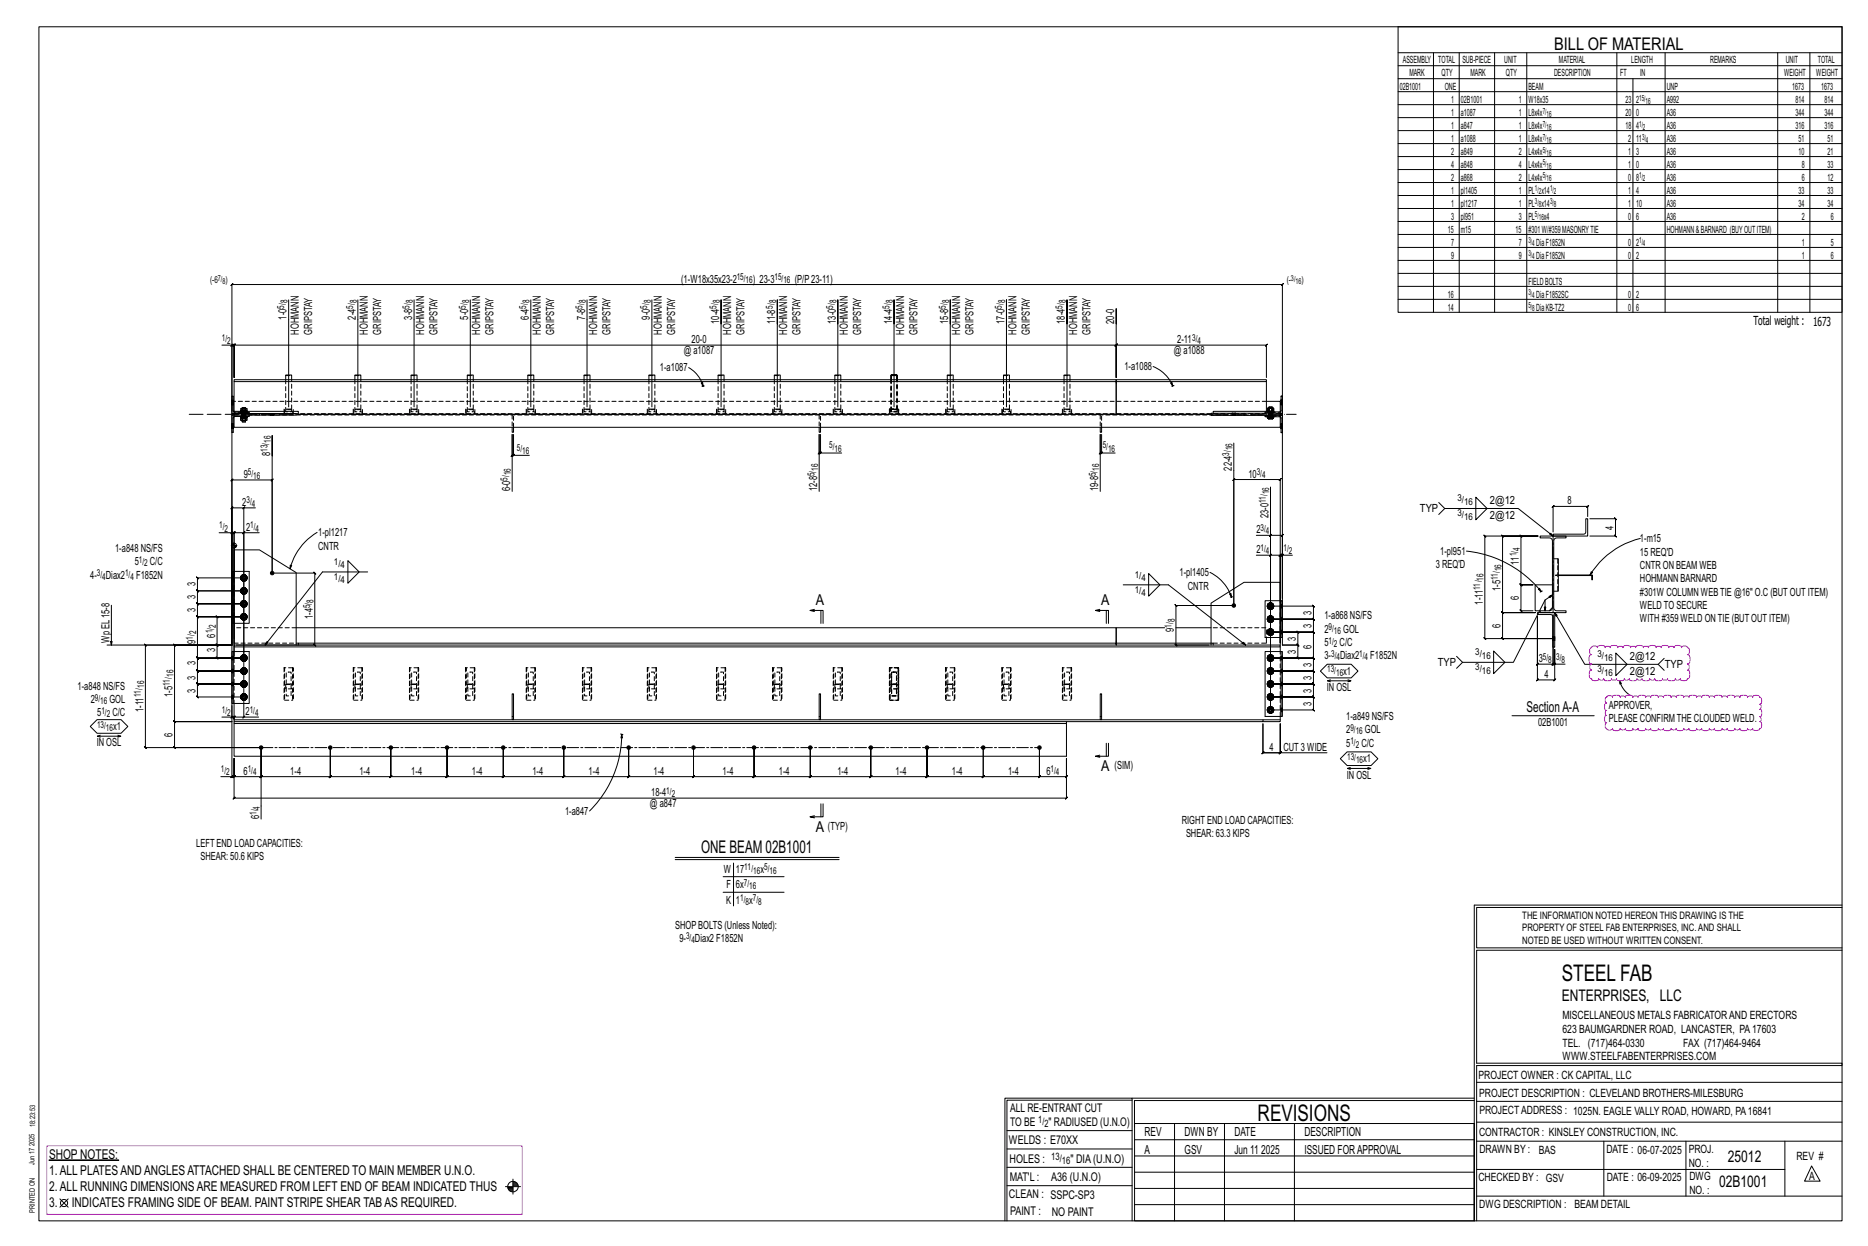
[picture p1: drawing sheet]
<svg xmlns="http://www.w3.org/2000/svg" width="914mm" height="610mm" viewBox="0 0 914 610" stroke-linecap="round" stroke-linejoin="round" font-family="sans-serif">
<defs><g id="words">
<g font-size="11.2">
<text x="764" y="480">STEEL FAB</text>
<text x="616" y="548">REVISIONS</text>
</g>
<g font-size="8.6">
<text x="761" y="24">BILL OF MATERIAL</text>
<text x="343" y="418">ONE BEAM 02B1001</text>
</g>
<g font-size="7.9">
<text x="765" y="490">ENTERPRISES, LLC</text>
<text x="846" y="569">25012</text>
<text x="842" y="581">02B1001</text>
</g>
<g font-size="7.3">
<text x="399" y="296">A</text>
<text x="539" y="296">A</text>
<text x="747" y="348">SectionA-A</text>
<text x="539" y="377">A</text>
<text x="399" y="407">A</text>
</g>
<g font-size="6.6">
<text x="24" y="567">SHOP NOTES:</text>
<text x="24" y="575">1.ALL PLATESANDANGLESATTACHED SHALL BE CENTERED TO MAIN MEMBER U.N.O.</text>
<text x="24" y="583">2.ALL RUNNING DIMENSIONSARE MEASURED FROM LEFT END OF BEAM INDICATED THUS</text>
<text x="24" y="591">3.</text>
<text x="35" y="591">INDICATES FRAMING SIDE OF BEAM. PAINT STRIPE SHEAR TABAS REQUIRED.</text>
</g>
<g font-size="6.1">
<text x="858" y="159">Total weight : 1673</text>
<text x="560" y="556">REV</text>
<text x="580" y="556">DWN BY</text>
<text x="604" y="556">DATE</text>
<text x="639" y="556">DESCRIPTION</text>
<text x="560" y="564">A</text>
<text x="580" y="564">GSV</text>
<text x="604" y="564">Jun 11</text>
<text x="617" y="564">2025</text>
<text x="639" y="564">ISSUED FORAPPROVAL</text>
</g>
<g font-size="5.9">
<text x="494" y="560">WELDS : E70XX</text>
<text x="494" y="569">HOLES :</text>
<text x="524" y="569">&quot; DIA(U.N.O)</text>
<text x="494" y="578">MAT'L :</text>
<text x="515" y="578">A36 (U.N.O)</text>
<text x="494" y="586">CLEAN : SSPC-SP3</text>
<text x="495" y="595">PAINT :</text>
<text x="515" y="595">NO PAINT</text>
</g>
<g font-size="5.8">
<text x="494" y="544">ALL RE-ENTRANT CUT</text>
<text x="494" y="551">TO BE</text>
<text x="513" y="551">&quot; RADIUSED (U.N.O)</text>
</g>
<g font-size="5.6">
<text x="765" y="499">MISCELLANEOUS METALS FABRICATORAND ERECTORS</text>
<text x="765" y="505">623 BAUMGARDNER ROAD, LANCASTER, PA17603</text>
<text x="765" y="512">TEL. (717)464-0330</text>
<text x="824" y="512">FAX (717)464-9464</text>
<text x="765" y="519">WWW.STEELFABENTERPRISES.COM</text>
<text x="724" y="528">PROJECT OWNER : CK CAPITAL, LLC</text>
<text x="724" y="537">PROJECT DESCRIPTION : CLEVELAND BROTHERS-MILESBURG</text>
<text x="724" y="545">PROJECTADDRESS : 1025N. EAGLE VALLY ROAD, HOWARD, PA16841</text>
<text x="724" y="556">CONTRACTOR : KINSLEY CONSTRUCTION, INC.</text>
<text x="724" y="564">DRAWN BY :</text>
<text x="753" y="564">BAS</text>
<text x="786" y="564">DATE : 06-07-2025</text>
<text x="827" y="564">PROJ.</text>
<text x="879" y="568">REV #</text>
<text x="827" y="571">NO. :</text>
<text x="724" y="578">CHECKED BY : GSV</text>
<text x="787" y="578">DATE : 06-09-2025</text>
<text x="827" y="578">DWG</text>
<text x="886" y="578">A</text>
<text x="827" y="584">NO. :</text>
<text x="724" y="591">DWG DESCRIPTION : BEAM DETAIL</text>
</g>
<g font-size="5.5">
<text x="333" y="138">(1-W18x35x23-2</text>
<text x="368" y="138">) 23-3</text>
<text x="389" y="138">(P/P23-11)</text>
<text x="140" y="156" transform="rotate(-90 140 156)">1-0</text>
<text x="174" y="156" transform="rotate(-90 174 156)">2-4</text>
<text x="202" y="156" transform="rotate(-90 202 156)">3-8</text>
<text x="229" y="156" transform="rotate(-90 229 156)">5-0</text>
<text x="259" y="156" transform="rotate(-90 259 156)">6-4</text>
<text x="286" y="156" transform="rotate(-90 286 156)">7-8</text>
<text x="318" y="156" transform="rotate(-90 318 156)">9-0</text>
<text x="352" y="158" transform="rotate(-90 352 158)">10-4</text>
<text x="379" y="158" transform="rotate(-90 379 158)">11-8</text>
<text x="409" y="158" transform="rotate(-90 409 158)">13-0</text>
<text x="437" y="158" transform="rotate(-90 437 158)">14-4</text>
<text x="464" y="158" transform="rotate(-90 464 158)">15-8</text>
<text x="492" y="158" transform="rotate(-90 492 158)">17-0</text>
<text x="521" y="158" transform="rotate(-90 521 158)">18-4</text>
<text x="545" y="158" transform="rotate(-90 545 158)">20-0</text>
<text x="146" y="164" transform="rotate(-90 146 164)">HOHMANN</text>
<text x="153" y="164" transform="rotate(-90 153 164)">GRIPSTAY</text>
<text x="180" y="164" transform="rotate(-90 180 164)">HOHMANN</text>
<text x="187" y="164" transform="rotate(-90 187 164)">GRIPSTAY</text>
<text x="208" y="164" transform="rotate(-90 208 164)">HOHMANN</text>
<text x="214" y="164" transform="rotate(-90 214 164)">GRIPSTAY</text>
<text x="235" y="164" transform="rotate(-90 235 164)">HOHMANN</text>
<text x="242" y="164" transform="rotate(-90 242 164)">GRIPSTAY</text>
<text x="265" y="164" transform="rotate(-90 265 164)">HOHMANN</text>
<text x="271" y="164" transform="rotate(-90 271 164)">GRIPSTAY</text>
<text x="292" y="164" transform="rotate(-90 292 164)">HOHMANN</text>
<text x="299" y="164" transform="rotate(-90 299 164)">GRIPSTAY</text>
<text x="324" y="164" transform="rotate(-90 324 164)">HOHMANN</text>
<text x="331" y="164" transform="rotate(-90 331 164)">GRIPSTAY</text>
<text x="339" y="168">20-0</text>
<text x="358" y="164" transform="rotate(-90 358 164)">HOHMANN</text>
<text x="364" y="164" transform="rotate(-90 364 164)">GRIPSTAY</text>
<text x="385" y="164" transform="rotate(-90 385 164)">HOHMANN</text>
<text x="392" y="164" transform="rotate(-90 392 164)">GRIPSTAY</text>
<text x="415" y="164" transform="rotate(-90 415 164)">HOHMANN</text>
<text x="422" y="164" transform="rotate(-90 422 164)">GRIPSTAY</text>
<text x="443" y="164" transform="rotate(-90 443 164)">HOHMANN</text>
<text x="449" y="164" transform="rotate(-90 449 164)">GRIPSTAY</text>
<text x="470" y="164" transform="rotate(-90 470 164)">HOHMANN</text>
<text x="477" y="164" transform="rotate(-90 477 164)">GRIPSTAY</text>
<text x="498" y="164" transform="rotate(-90 498 164)">HOHMANN</text>
<text x="504" y="164" transform="rotate(-90 504 164)">GRIPSTAY</text>
<text x="527" y="164" transform="rotate(-90 527 164)">HOHMANN</text>
<text x="534" y="164" transform="rotate(-90 534 164)">GRIPSTAY</text>
<text x="576" y="168">2-11</text>
<text x="335" y="173">@ a1087</text>
<text x="575" y="173">@ a1088</text>
<text x="323" y="182">1-a1087</text>
<text x="550" y="181">1-a1088</text>
<text x="132" y="223" transform="rotate(-90 132 223)">8</text>
<text x="119" y="234">9</text>
<text x="603" y="230" transform="rotate(-90 603 230)">22-4</text>
<text x="611" y="234">10</text>
<text x="250" y="240" transform="rotate(-90 250 240)">6-0</text>
<text x="400" y="240" transform="rotate(-90 400 240)">12-8</text>
<text x="538" y="240" transform="rotate(-90 538 240)">19-8</text>
<text x="119" y="247">2</text>
<text x="695" y="251">TYP</text>
<text x="729" y="247">2@12</text>
<text x="767" y="247">8</text>
<text x="621" y="254" transform="rotate(-90 621 254)">23-0</text>
<text x="729" y="254">2@12</text>
<text x="120" y="260">2</text>
<text x="156" y="262">1-pl1217</text>
<text x="615" y="261">2</text>
<text x="790" y="259" transform="rotate(-90 790 259)">4</text>
<text x="156" y="269">CNTR</text>
<text x="803" y="265">1-m15</text>
<text x="56" y="270">1-a848 NS/FS</text>
<text x="615" y="271">2</text>
<text x="705" y="272">1-pl951</text>
<text x="803" y="272">15 REQ'D</text>
<text x="66" y="277">5</text>
<text x="73" y="277">C/C</text>
<text x="577" y="282">1-pl1405</text>
<text x="703" y="278">3 REQ'D</text>
<text x="744" y="276" transform="rotate(-90 744 276)">11</text>
<text x="803" y="278">CNTR ON BEAM WEB</text>
<text x="44" y="283">4-</text>
<text x="52" y="283">Diax2</text>
<text x="67" y="283">F1852N</text>
<text x="96" y="287" transform="rotate(-90 96 287)">3</text>
<text x="803" y="285">HOHMANN BARNARD</text>
<text x="96" y="293" transform="rotate(-90 96 293)">3</text>
<text x="582" y="288">CNTR</text>
<text x="735" y="289" transform="rotate(-90 735 289)">1-5</text>
<text x="744" y="294" transform="rotate(-90 744 294)">6</text>
<text x="803" y="291">#301W COLUMN WEBTIE @16&quot; O.C (BUT OUT ITEM)</text>
<text x="96" y="300" transform="rotate(-90 96 300)">3</text>
<text x="726" y="296" transform="rotate(-90 726 296)">1-11</text>
<text x="803" y="298">WELD TO SECURE</text>
<text x="153" y="303" transform="rotate(-90 153 303)">1-4</text>
<text x="642" y="301" transform="rotate(-90 642 301)">3</text>
<text x="648" y="303">1-a868 NS/FS</text>
<text x="803" y="304">WITH #359 WELD ON TIE (BUT OUT ITEM)</text>
<text x="105" y="312" transform="rotate(-90 105 312)">6</text>
<text x="575" y="309" transform="rotate(-90 575 309)">9</text>
<text x="642" y="307" transform="rotate(-90 642 307)">3</text>
<text x="648" y="310">2</text>
<text x="658" y="310">GOL</text>
<text x="735" y="307" transform="rotate(-90 735 307)">6</text>
<text x="54" y="315" transform="rotate(-90 54 315)">Wp EL15-8</text>
<text x="96" y="315" transform="rotate(-90 96 315)">9</text>
<text x="634" y="313" transform="rotate(-90 634 313)">3</text>
<text x="642" y="317" transform="rotate(-90 642 317)">6</text>
<text x="648" y="316">5</text>
<text x="656" y="316">C/C</text>
<text x="105" y="319" transform="rotate(-90 105 319)">3</text>
<text x="634" y="320" transform="rotate(-90 634 320)">3</text>
<text x="648" y="323">3-</text>
<text x="656" y="323">Diax2</text>
<text x="671" y="323">F1852N</text>
<text x="753" y="324">3</text>
<text x="798" y="323">2@12</text>
<text x="96" y="325" transform="rotate(-90 96 325)">3</text>
<text x="642" y="326" transform="rotate(-90 642 326)">3</text>
<text x="704" y="326">TYP</text>
<text x="815" y="327">TYP</text>
<text x="96" y="332" transform="rotate(-90 96 332)">3</text>
<text x="642" y="332" transform="rotate(-90 642 332)">3</text>
<text x="658" y="330">x1</text>
<text x="756" y="332">4</text>
<text x="798" y="330">2@12</text>
<text x="38" y="337">1-a848 NS/FS</text>
<text x="84" y="341" transform="rotate(-90 84 341)">1-5</text>
<text x="96" y="339" transform="rotate(-90 96 339)">3</text>
<text x="642" y="339" transform="rotate(-90 642 339)">3</text>
<text x="650" y="338">IN OSL</text>
<text x="44" y="344">2</text>
<text x="54" y="344">GOL</text>
<text x="642" y="345" transform="rotate(-90 642 345)">3</text>
<text x="788" y="347">APPROVER,</text>
<text x="48" y="351">5</text>
<text x="55" y="351">C/C</text>
<text x="70" y="348" transform="rotate(-90 70 348)">1-11</text>
<text x="120" y="350">2</text>
<text x="659" y="352">1-a849 NS/FS</text>
<text x="788" y="353">PLEASE CONFIRMTHE CLOUDED WELD.</text>
<text x="55" y="357">x1</text>
<text x="659" y="359">2</text>
<text x="668" y="359">GOL</text>
<text x="753" y="355">02B1001</text>
<text x="47" y="365">IN OSL</text>
<text x="84" y="360" transform="rotate(-90 84 360)">6</text>
<text x="659" y="365">5</text>
<text x="666" y="365">C/C</text>
<text x="621" y="367">4</text>
<text x="628" y="367">CUT 3 WIDE</text>
<text x="546" y="376">(SIM)</text>
<text x="667" y="373">x1</text>
<text x="119" y="379">6</text>
<text x="142" y="379">1-4</text>
<text x="176" y="379">1-4</text>
<text x="201" y="379">1-4</text>
<text x="231" y="379">1-4</text>
<text x="261" y="379">1-4</text>
<text x="288" y="379">1-4</text>
<text x="320" y="379">1-4</text>
<text x="354" y="379">1-4</text>
<text x="381" y="379">1-4</text>
<text x="410" y="379">1-4</text>
<text x="438" y="379">1-4</text>
<text x="466" y="379">1-4</text>
<text x="493" y="379">1-4</text>
<text x="512" y="379">6</text>
<text x="659" y="381">IN OSL</text>
<text x="319" y="389">18-4</text>
<text x="318" y="395">@ a847</text>
<text x="127" y="401" transform="rotate(-90 127 401)">6</text>
<text x="277" y="399">1-a847</text>
<text x="405" y="406">(TYP)</text>
<text x="579" y="403">RIGHT END LOAD CAPACITIES:</text>
<text x="581" y="409">SHEAR: 63.3 KIPS</text>
<text x="96" y="414">LEFT END LOAD CAPACITIES:</text>
<text x="98" y="421">SHEAR: 50.6 KIPS</text>
<text x="354" y="427">W</text>
<text x="360" y="427">17</text>
<text x="372" y="427">x</text>
<text x="356" y="435">F</text>
<text x="360" y="435">6x</text>
<text x="355" y="442">K</text>
<text x="360" y="442">1</text>
<text x="367" y="442">x</text>
<text x="331" y="454">SHOPBOLTS (Unless Noted):</text>
<text x="333" y="461">9-</text>
<text x="340" y="461">Diax2 F1852N</text>
</g>
<g font-size="5">
<text x="745" y="450">THE INFORMATION NOTED HEREON THIS DRAWING IS THE</text>
<text x="745" y="456">PROPERTY OF STEEL FAB ENTERPRISES, INC.AND SHALL</text>
<text x="745" y="462">NOTED BE USED WITHOUT WRITTEN CONSENT.</text>
<text x="508" y="550">1/</text>
<text x="511" y="551">2</text>
<text x="515" y="568">13/</text>
<text x="520" y="570">16</text>
</g>
<g font-size="4.9">
<text x="687" y="31">ASSEMBLY</text>
<text x="704" y="31">TOTAL</text>
<text x="716" y="31">SUB-PIECE</text>
<text x="736" y="31">UNIT</text>
<text x="763" y="31">MATERIAL</text>
<text x="799" y="31">LENGTH</text>
<text x="837" y="31">REMARKS</text>
<text x="874" y="31">UNIT</text>
<text x="890" y="31">TOTAL</text>
<text x="690" y="37">MARK</text>
<text x="706" y="37">QTY</text>
<text x="720" y="37">MARK</text>
<text x="737" y="37">QTY</text>
<text x="761" y="37">DESCRIPTION</text>
<text x="793" y="37">FT</text>
<text x="803" y="37">IN</text>
<text x="873" y="37">WEIGHT</text>
<text x="889" y="37">WEIGHT</text>
<text x="685" y="44">02B1001</text>
<text x="707" y="44">ONE</text>
<text x="748" y="44">BEAM</text>
<text x="816" y="44">UNP</text>
<text x="877" y="44">1673</text>
<text x="891" y="44">1673</text>
<text x="710" y="50">1</text>
<text x="715" y="50">02B1001</text>
<text x="743" y="50">1</text>
<text x="748" y="50">W18x35</text>
<text x="796" y="50">23</text>
<text x="801" y="50">2</text>
<text x="816" y="50">A992</text>
<text x="879" y="50">814</text>
<text x="893" y="50">814</text>
<text x="710" y="57">1</text>
<text x="715" y="57">a1087</text>
<text x="743" y="57">1</text>
<text x="748" y="57">L8x4x</text>
<text x="796" y="57">20</text>
<text x="801" y="57">0</text>
<text x="816" y="57">A36</text>
<text x="879" y="57">344</text>
<text x="893" y="57">344</text>
<text x="710" y="63">1</text>
<text x="715" y="63">a847</text>
<text x="743" y="63">1</text>
<text x="748" y="63">L8x4x</text>
<text x="796" y="63">18</text>
<text x="801" y="63">4</text>
<text x="816" y="63">A36</text>
<text x="879" y="63">316</text>
<text x="893" y="63">316</text>
<text x="710" y="69">1</text>
<text x="715" y="69">a1088</text>
<text x="743" y="69">1</text>
<text x="748" y="69">L8x4x</text>
<text x="797" y="69">2</text>
<text x="801" y="69">11</text>
<text x="816" y="69">A36</text>
<text x="880" y="69">51</text>
<text x="895" y="69">51</text>
<text x="710" y="76">2</text>
<text x="715" y="76">a849</text>
<text x="743" y="76">2</text>
<text x="748" y="76">L4x4x</text>
<text x="797" y="76">1</text>
<text x="801" y="76">3</text>
<text x="816" y="76">A36</text>
<text x="880" y="76">10</text>
<text x="895" y="76">21</text>
<text x="710" y="82">4</text>
<text x="715" y="82">a848</text>
<text x="743" y="82">4</text>
<text x="748" y="82">L4x4x</text>
<text x="797" y="82">1</text>
<text x="801" y="82">0</text>
<text x="816" y="82">A36</text>
<text x="882" y="82">8</text>
<text x="895" y="82">33</text>
<text x="710" y="88">2</text>
<text x="715" y="88">a868</text>
<text x="743" y="88">2</text>
<text x="748" y="88">L4x4x</text>
<text x="797" y="88">0</text>
<text x="801" y="88">8</text>
<text x="816" y="88">A36</text>
<text x="882" y="88">6</text>
<text x="895" y="88">12</text>
<text x="710" y="95">1</text>
<text x="715" y="95">pl1405</text>
<text x="743" y="95">1</text>
<text x="748" y="95">PL x14</text>
<text x="797" y="95">1</text>
<text x="801" y="95">4</text>
<text x="816" y="95">A36</text>
<text x="880" y="95">33</text>
<text x="895" y="95">33</text>
<text x="710" y="101">1</text>
<text x="715" y="101">pl1217</text>
<text x="743" y="101">1</text>
<text x="748" y="101">PL x14</text>
<text x="797" y="101">1</text>
<text x="801" y="101">10</text>
<text x="816" y="101">A36</text>
<text x="880" y="101">34</text>
<text x="895" y="101">34</text>
<text x="710" y="107">3</text>
<text x="715" y="107">pl951</text>
<text x="743" y="107">3</text>
<text x="748" y="107">PL</text>
<text x="756" y="107">x4</text>
<text x="797" y="107">0</text>
<text x="801" y="107">6</text>
<text x="816" y="107">A36</text>
<text x="882" y="107">2</text>
<text x="896" y="107">6</text>
<text x="709" y="114">15</text>
<text x="715" y="114">m15</text>
<text x="742" y="114">15</text>
<text x="748" y="114">#301W/#359MASONRYTIE</text>
<text x="816" y="114">HOHMANN&amp;BARNARD (BUYOUTITEM)</text>
<text x="710" y="120">7</text>
<text x="743" y="120">7</text>
<text x="752" y="120">DiaF1852N</text>
<text x="797" y="120">0</text>
<text x="801" y="120">2</text>
<text x="882" y="120">1</text>
<text x="896" y="120">5</text>
<text x="710" y="127">9</text>
<text x="743" y="127">9</text>
<text x="752" y="127">DiaF1852N</text>
<text x="797" y="127">0</text>
<text x="801" y="127">2</text>
<text x="882" y="127">1</text>
<text x="896" y="127">6</text>
<text x="748" y="139">FIELDBOLTS</text>
<text x="709" y="146">16</text>
<text x="752" y="146">DiaF1852SC</text>
<text x="797" y="146">0</text>
<text x="801" y="146">2</text>
<text x="709" y="152">14</text>
<text x="752" y="152">DiaKB-TZ2</text>
<text x="797" y="152">0</text>
<text x="801" y="152">6</text>
</g>
<g font-size="4.7">
<text x="361" y="137">15/</text>
<text x="379" y="137">15/</text>
<text x="103" y="138">(-6</text>
<text x="110" y="138">)</text>
<text x="365" y="139">16</text>
<text x="383" y="139">16</text>
<text x="630" y="138">(-</text>
<text x="637" y="138">)</text>
<text x="141" y="148" transform="rotate(-90 141 148)">8</text>
<text x="175" y="148" transform="rotate(-90 175 148)">8</text>
<text x="202" y="148" transform="rotate(-90 202 148)">8</text>
<text x="230" y="148" transform="rotate(-90 230 148)">8</text>
<text x="259" y="148" transform="rotate(-90 259 148)">8</text>
<text x="287" y="148" transform="rotate(-90 287 148)">8</text>
<text x="319" y="148" transform="rotate(-90 319 148)">8</text>
<text x="352" y="148" transform="rotate(-90 352 148)">8</text>
<text x="380" y="148" transform="rotate(-90 380 148)">8</text>
<text x="410" y="148" transform="rotate(-90 410 148)">8</text>
<text x="437" y="148" transform="rotate(-90 437 148)">8</text>
<text x="465" y="148" transform="rotate(-90 465 148)">8</text>
<text x="492" y="148" transform="rotate(-90 492 148)">8</text>
<text x="522" y="148" transform="rotate(-90 522 148)">8</text>
<text x="139" y="151" transform="rotate(-90 139 151)">5/</text>
<text x="173" y="151" transform="rotate(-90 173 151)">5/</text>
<text x="200" y="151" transform="rotate(-90 200 151)">5/</text>
<text x="228" y="151" transform="rotate(-90 228 151)">5/</text>
<text x="258" y="151" transform="rotate(-90 258 151)">5/</text>
<text x="285" y="151" transform="rotate(-90 285 151)">5/</text>
<text x="317" y="151" transform="rotate(-90 317 151)">5/</text>
<text x="351" y="151" transform="rotate(-90 351 151)">5/</text>
<text x="378" y="151" transform="rotate(-90 378 151)">5/</text>
<text x="408" y="151" transform="rotate(-90 408 151)">5/</text>
<text x="435" y="151" transform="rotate(-90 435 151)">5/</text>
<text x="463" y="151" transform="rotate(-90 463 151)">5/</text>
<text x="490" y="151" transform="rotate(-90 490 151)">5/</text>
<text x="520" y="151" transform="rotate(-90 520 151)">5/</text>
<text x="109" y="167">1/</text>
<text x="584" y="167">3/</text>
<text x="111" y="168">2</text>
<text x="586" y="168">4</text>
<text x="131" y="221" transform="rotate(-90 131 221)">13/</text>
<text x="133" y="217" transform="rotate(-90 133 217)">16</text>
<text x="253" y="221">5/</text>
<text x="406" y="219">5/</text>
<text x="409" y="221">16</text>
<text x="540" y="219">5/</text>
<text x="542" y="221">16</text>
<text x="603" y="220" transform="rotate(-90 603 220)">16</text>
<text x="256" y="222">16</text>
<text x="602" y="223" transform="rotate(-90 602 223)">3/</text>
<text x="121" y="233">5/</text>
<text x="250" y="232" transform="rotate(-90 250 232)">16</text>
<text x="399" y="233" transform="rotate(-90 399 233)">5/</text>
<text x="400" y="230" transform="rotate(-90 400 230)">16</text>
<text x="536" y="233" transform="rotate(-90 536 233)">5/</text>
<text x="538" y="230" transform="rotate(-90 538 230)">16</text>
<text x="615" y="232">3/</text>
<text x="124" y="234">16</text>
<text x="248" y="235" transform="rotate(-90 248 235)">5/</text>
<text x="618" y="234">4</text>
<text x="621" y="242" transform="rotate(-90 621 242)">16</text>
<text x="713" y="245">3/</text>
<text x="121" y="246">3/</text>
<text x="123" y="248">4</text>
<text x="620" y="246" transform="rotate(-90 620 246)">11/</text>
<text x="717" y="247">16</text>
<text x="713" y="253">3/</text>
<text x="717" y="254">16</text>
<text x="107" y="258">1/</text>
<text x="110" y="260">2</text>
<text x="123" y="258">1/</text>
<text x="125" y="260">4</text>
<text x="617" y="260">3/</text>
<text x="620" y="261">4</text>
<text x="617" y="269">1/</text>
<text x="628" y="269">1/</text>
<text x="744" y="270" transform="rotate(-90 744 270)">4</text>
<text x="68" y="275">1/</text>
<text x="620" y="271">4</text>
<text x="631" y="271">2</text>
<text x="742" y="272" transform="rotate(-90 742 272)">1/</text>
<text x="47" y="282">3/</text>
<text x="61" y="282">1/</text>
<text x="71" y="277">2</text>
<text x="163" y="276">1/</text>
<text x="167" y="278">4</text>
<text x="735" y="280" transform="rotate(-90 735 280)">16</text>
<text x="50" y="284">4</text>
<text x="64" y="284">4</text>
<text x="163" y="284">1/</text>
<text x="167" y="285">4</text>
<text x="555" y="283">1/</text>
<text x="559" y="284">4</text>
<text x="726" y="284" transform="rotate(-90 726 284)">16</text>
<text x="733" y="284" transform="rotate(-90 733 284)">11/</text>
<text x="555" y="290">1/</text>
<text x="559" y="292">4</text>
<text x="725" y="288" transform="rotate(-90 725 288)">11/</text>
<text x="152" y="298" transform="rotate(-90 152 298)">5/</text>
<text x="154" y="295" transform="rotate(-90 154 295)">8</text>
<text x="575" y="304" transform="rotate(-90 575 304)">8</text>
<text x="96" y="310" transform="rotate(-90 96 310)">2</text>
<text x="104" y="310" transform="rotate(-90 104 310)">1/</text>
<text x="106" y="307" transform="rotate(-90 106 307)">2</text>
<text x="573" y="307" transform="rotate(-90 573 307)">1/</text>
<text x="650" y="308">9/</text>
<text x="653" y="310">16</text>
<text x="94" y="313" transform="rotate(-90 94 313)">1/</text>
<text x="650" y="315">1/</text>
<text x="653" y="317">2</text>
<text x="652" y="321">3/</text>
<text x="654" y="323">4</text>
<text x="665" y="321">1/</text>
<text x="668" y="323">4</text>
<text x="722" y="321">3/</text>
<text x="725" y="322">16</text>
<text x="755" y="323">5/</text>
<text x="762" y="323">3/</text>
<text x="782" y="322">3/</text>
<text x="785" y="323">16</text>
<text x="650" y="329">13/</text>
<text x="722" y="328">3/</text>
<text x="725" y="330">16</text>
<text x="758" y="324">8</text>
<text x="764" y="324">8</text>
<text x="782" y="329">3/</text>
<text x="83" y="336" transform="rotate(-90 83 336)">11/</text>
<text x="85" y="331" transform="rotate(-90 85 331)">16</text>
<text x="654" y="331">16</text>
<text x="785" y="331">16</text>
<text x="69" y="341" transform="rotate(-90 69 341)">11/</text>
<text x="71" y="337" transform="rotate(-90 71 337)">16</text>
<text x="46" y="343">9/</text>
<text x="49" y="344">16</text>
<text x="50" y="349">1/</text>
<text x="52" y="351">2</text>
<text x="109" y="349">1/</text>
<text x="111" y="350">2</text>
<text x="122" y="349">1/</text>
<text x="125" y="350">4</text>
<text x="48" y="356">13/</text>
<text x="52" y="358">16</text>
<text x="661" y="358">9/</text>
<text x="664" y="359">16</text>
<text x="661" y="364">1/</text>
<text x="664" y="366">2</text>
<text x="659" y="372">13/</text>
<text x="108" y="378">1/</text>
<text x="121" y="378">1/</text>
<text x="514" y="378">1/</text>
<text x="664" y="373">16</text>
<text x="111" y="379">2</text>
<text x="124" y="379">4</text>
<text x="517" y="379">4</text>
<text x="326" y="388">1/</text>
<text x="329" y="390">2</text>
<text x="126" y="399" transform="rotate(-90 126 399)">1/</text>
<text x="127" y="396" transform="rotate(-90 127 396)">4</text>
<text x="364" y="426">11/</text>
<text x="374" y="426">5/</text>
<text x="369" y="427">16</text>
<text x="377" y="427">16</text>
<text x="364" y="433">7/</text>
<text x="367" y="435">16</text>
<text x="362" y="441">1/</text>
<text x="365" y="443">8</text>
<text x="369" y="441">7/</text>
<text x="371" y="443">8</text>
<text x="336" y="460">3/</text>
<text x="338" y="461">4</text>
</g>
<g font-size="4.2">
<text x="802" y="49">15/</text>
<text x="805" y="51">16</text>
<text x="755" y="56">7/</text>
<text x="757" y="57">16</text>
<text x="755" y="62">7/</text>
<text x="757" y="63">16</text>
<text x="802" y="62">1/</text>
<text x="804" y="63">2</text>
<text x="755" y="68">7/</text>
<text x="757" y="70">16</text>
<text x="804" y="68">3/</text>
<text x="806" y="70">4</text>
<text x="755" y="75">5/</text>
<text x="757" y="76">16</text>
<text x="755" y="81">5/</text>
<text x="757" y="82">16</text>
<text x="755" y="87">5/</text>
<text x="757" y="89">16</text>
<text x="802" y="87">1/</text>
<text x="804" y="89">2</text>
<text x="751" y="94">1/</text>
<text x="753" y="95">2</text>
<text x="759" y="94">1/</text>
<text x="761" y="95">2</text>
<text x="751" y="100">3/</text>
<text x="753" y="101">8</text>
<text x="759" y="100">3/</text>
<text x="761" y="101">8</text>
<text x="751" y="106">5/</text>
<text x="753" y="108">16</text>
<text x="748" y="119">3/</text>
<text x="802" y="119">1/</text>
<text x="748" y="125">3/</text>
<text x="750" y="121">4</text>
<text x="804" y="121">4</text>
<text x="750" y="127">4</text>
<text x="748" y="144">3/</text>
<text x="750" y="146">4</text>
<text x="748" y="151">5/</text>
<text x="750" y="152">8</text>
</g>
<g font-size="4">
<text x="107" y="137">7/</text>
<text x="632" y="137">3/</text>
<text x="109" y="139">8</text>
<text x="634" y="139">16</text>
</g>
<g font-size="3.7">
<text x="17" y="551" transform="rotate(-90 17 551)">18:23:53</text>
<text x="17" y="561" transform="rotate(-90 17 561)">2025</text>
<text x="17" y="570" transform="rotate(-90 17 570)">Jun 17</text>
<text x="17" y="593" transform="rotate(-90 17 593)">PRINTED ON</text>
</g>
</g></defs>
<g fill="#000" stroke="#000" stroke-width=".49">
<path d="M24 568h34z"/>
<circle cx="133" cy="280" r=".9"/>
<circle cx="604" cy="296" r=".9"/>
<circle cx="128" cy="366" r=".9"/>
<circle cx="162" cy="366" r=".9"/>
<circle cx="191" cy="366" r=".9"/>
<circle cx="219" cy="366" r=".9"/>
<circle cx="246" cy="366" r=".9"/>
<circle cx="276" cy="366" r=".9"/>
<circle cx="308" cy="366" r=".9"/>
<circle cx="339" cy="366" r=".9"/>
<circle cx="369" cy="366" r=".9"/>
<circle cx="397" cy="366" r=".9"/>
<circle cx="426" cy="366" r=".9"/>
<circle cx="454" cy="366" r=".9"/>
<circle cx="481" cy="366" r=".9"/>
<circle cx="509" cy="366" r=".9"/>
</g>
<g fill="none" stroke="#000" stroke-width=".49">
<path d="M19 13h883v584h-883zM684 13h218v140h-218zM684 26h218M684 32h218M684 39h218M702 26v127M714 26v127M732 26v127M747 26v127M791 26v127M799 39v114M815 26v127"/>
<path d="M870 26v127M886 26v127M684 45h218M684 51h218M684 58h218M684 64h218M684 70h218M684 77h218M684 83h218M684 89h218M684 96h218M684 102h218"/>
<path d="M684 108h218M684 115h218M684 121h218M684 127h218M684 134h218M141 147v52M175 147v52M203 147v52M230 147v52M260 147v52M287 147v52M319 147v52"/>
<path d="M353 158v-11v52M380 158v-11v52M410 158v-11v52M438 158v-11v52M465 158v-11v52M493 158v-11v52M522 158v-11v52M546 158v-7v34M684 140h218M684 146h218M109 169h5v32M113 169l1-1z"/>
<path d="M114 169h1h-1l1-1v1v16v-16h-1l1-1v1h431l1-1-1 1v16v-16l1-1-1 1h74h-1l1-1v1v16M337 180a15 15 0 0 1 7 9M564 179a18 18 0 0 1 10 10M114 196h.1M114 198h.1M115 186h431v1h-431zM115 187v14h3M140 186v-3h3v3M174 186v-3h3v3M201 186v-3h3v3M229 186v-3h3v3M258 186v-3h3v3"/>
<path d="M286 186v-3h3v3M318 186v-3h3v3M343 187h1v2zM344 189h.1M345 189h-1M352 186v-3h2v3M379 186v-3h3v3M409 186v-3h3v3M436 183h3v3v-3h-3v3zM464 186v-3h3v3M491 186v-3h3v3M521 186v-3h3v3"/>
<path d="M546 186h74v1h-74zM573 187h1v2zM574 189h.1M575 189h-1M620 187v14h-26v1M620 196h7v5M623 200v1M623 199h-2l2 1v1M623 200v-1h-2v1h2v1M627 196h.1M627 198h.1M628 196h.1"/>
<path d="M628 198h.1M114 207h.1M114 210h.1M114 202h1h-1v-8v7l8 1M114 203h1M115 202h12v1h-12zM115 204v5h512v-5M115 203h-1v9v-8h8v-1M115 201v1M118 201l3 1zM118 204h3zM118 204h.1"/>
<path d="M118 201v1zM118 201v-1h1v1M118 204v2h1v-2M118 204v1M118 202h.1M118 204h1h-1v1M118 201l1 1M118 203h.1M119 202h.1M119 205v-1h1v1M119 201l1 1M119 204h.1"/>
<path d="M119 201h1M119 205l1-1v1M119 201l1 1v-1M120 201h1M120 204h-1v1M120 201v-1l-1-1 2 1v1M120 204v2h-1h1h1v-2M120 202h.1M120 203h.1M120 204h.1M120 204h1M121 204h.1"/>
<path d="M121 204l-1 1M121 201l-1 1M121 201v1M121 201h25v2h400v-16v16h47M127 202h18v1h-18M132 202h.1M132 203h.1M134 202h.1M134 203h.1M251 209v2v-2M251 213v10h8M401 209v2h1v-2"/>
<path d="M402 213v9h10M539 209v2v-2M539 213v9h7M603 202h.1M603 203h.1M604 217v79M605 202h.1M605 203h.1M609 202h18v1h-18zM609 202h-16v1h16M619 202l8-1v-7h1v8h-1M619 203v1h8v8h1v-9h-1"/>
<path d="M620 201l4 1zM620 204h1zM620 201v-1h1v1M621 204v1M621 204v1l-1-1M621 202h.1M621 203h.1M621 204h.1M621 205v-1h2v1M621 204h1M622 205l1-1v1M623 204h-1v1"/>
<path d="M623 202h.1M623 203h.1M623 204h.1M623 204l-1 1M627 203h1M627 202h1M627 207h.1M627 210h.1M627 208h.1M628 207h.1M628 210h.1M628 208h.1"/>
<path d="M133 223v-10v67M251 223l1-1-1 1zM251 223v-1l-1 1h1v-10v27M401 222l1-1zM402 222h-1v-1l-1 1h1v-9v27M539 222v-1l-1 1h1v-9v27M540 221l-1 1zM622 238v109h21v1l-1-1h1v-6l-1-1 1 1h-21h21l-1-1 1 1v-6l-1-1 1 1h-21h21l-1-1 1 1v-7v1l-1-1h1h-21h21v1l-1-1h1v-6l-1-1 1 1h-21h21l-1-1 1 1v-13v1l-1-1h1h-21h21v1l-1-1h1v-6l-1-1 1 1h-21h21l-1-1 1 1v-6l-1-1 1 1h-21M119 248h1l-1 1zM119 248h-5l-1 1 1-1v68v-177l-1 1 1-1h514l-1 1 1-1v177M125 248h-6v93h-22l-1-1 1 1v-6l-1-1 1 1h22h-22l-1-1 1 1v-7v1l-1-1h1h22h-22v1l-1-1h1v-6l-1-1 1 1h22h-22l-1-1 1 1v-20l-1-1 1 1h22h-22l-1-1 1 1v-7v1l-1-1h1h22h-22v1l-1-1h1v-6v1l-1-1h1h22h-22v1l-1-1h1v-6l-1-1 1 1h22M704 246l3 3h36l17 13"/>
<path d="M707 249l-3 3M722 243l6 6-6 5zM777 253v-5l1-1-1 1h-17l1-1-1 1v12M778 254h13l-1-1 1 1v8h-1l1 1v-1h-13M107 261h7v55M113 267h3M114 261h-1l1-1zM114 280v25zM114 261h1h-1l1-1v1v61M114 266v1M114 280h8v25h-8M115 280v-11h12l18 11v36"/>
<path d="M115 266v50M115 267v1M116 267h.1M119 261l1-1-1 1zM119 261h-4v-1l-1 1h1v52M127 261h-8v61h-13h1l-1-1v1v-6h1l-1-1v1h8M142 276l1 1-1 1zM155 260a29 29 0 0 0-13 18M170 274l6 6-6 5zM180 280h-22l-28 36M615 262h7v85v-75h-7M621 262l1-1z"/>
<path d="M622 272h5h-1l1-1v1v43M622 262h6h-1l1-1v1v31v-21h5M622 271l-1 1zM628 272v-1l-1 1zM628 272h-1v-1l-1 1h1v43M718 270a54 54 0 0 1 36 19M726 262h1h26h-17h-1l1 1v-1v38l-1-1 1 1h16h-16l-1-1 1 1v12h-1l1 1v-1h25h-34v1l-1-1h1v-50v1zM753 262h-8h-1l1 1v-1v24h-1l1 1v-1h5h-5h-1l1 1v-1v13l-1-1 1 1h5M754 262h13v1h-6v2v32v2h6v1h-13v-1h5l1-2v-32l-1-2h-5zM760 261h16v-1v-6h1v8h-17zM761 273h2v16h-2M779 280h1l-2 1z"/>
<path d="M803 263a40 40 0 0 0-25 18M55 296v20M119 294h1l1 1-1 2h-1l-1-2zM119 288h1l1 1-1 1h-1l-1-1zM119 281h1l1 2-1 1h-1l-1-1zM133 280h21l1 1-1-1v36v-1l1 1h-1h-38M133 280v-45l1-1-1 1h-19v-1l-1 1h1v81M399 299h-2h6v6M399 298l-2 1M402 299v6M538 299h-2h7v6M538 298l-2 1"/>
<path d="M542 299v6M550 286h22l38 30M562 281l6 5-6 6zM592 280a21 21 0 0 1 11 12M602 291l1-1v2zM603 292h-1M603 292h.1M604 296v-61h-1l1-1v1h23h-1l1-1v1v80M604 296h-28h-1l1 1v-1v20l-1-1 1 1h16M620 297h1M621 296v1M621 298h.1"/>
<path d="M621 297h.1M621 296v-1l-1 2 1 1v-1M621 297l1 1M621 295h.1M622 297l1 1M622 295l-1 1M622 296l1-1v1M622 296l1 1M623 295l-1 1M623 297v1h-1M623 297v1M623 297h-1"/>
<path d="M623 295v1M623 296v1M627 294v-9h-18l-16 10v21M627 294h1v18h-1zM627 294h-8v18h8M753 300h8v17h-1v-16h-1h-6zM753 288h1v1zM754 289v1M755 289h-1M756 294l-15 30h-25l-3-3M760 286h-9v13h3M760 291l-4 3v5"/>
<path d="M760 297l-2 2M761 300l15 25h36l3-3M763 281h16v3v-2h-16M52 316h62M71 315v1h43h-29v-1l1 1h-1v37l1 1-1-1h29h-29l1 1-1-1v13v-1l1 1h-1h42h-56h1l-1-1v1v-50h1zM114 319v25zM114 316v64h-6M114 319h8v25h-8M115 316h512h-512zM115 316v3M119 300h1l1 2-1 1h-1l-1-1zM119 302h-13v-1l1 1h-1v14v-1l1 1h-1h8"/>
<path d="M145 307h401v9v-1h-400v1M145 315h1M570 307h-24v8h47M576 307h17M620 309h1M620 303h1M621 309h.1M621 302v1M621 310v1M621 304h.1M621 309v1M621 303h.1"/>
<path d="M621 309v-1l-1 1 1 1M621 302l-1 1 1 1v-1M621 310l1 1M621 304h1M621 308h.1M621 301v1M622 310l1 1M622 304h1M622 308l-1 1M622 308h1v1M622 301l-1 1M622 302l1-1v1"/>
<path d="M622 309h13l1 1-1-1v7v-1l1 1h-1h-7M622 308l1 1v1M622 302l1 1M623 308h-1M623 301l-1 1M623 310v1l-1-1M623 304h-1M623 310h.1M623 303v1M623 309l-1 1M623 303l-1 1M623 308v1"/>
<path d="M623 302h.1M623 309h.1M623 302v1M627 312v4M627 316v3M627 319h1v32h-1zM627 319h-8v32h8M628 316h7v-1l1 1h-1v6v-1l1 1h-1h-13M731 319l6 5-6 6zM760 313h.1M760 312h.1M761 313h.1"/>
<path d="M761 312h.1M791 319l5 6-5 6zM118 335h.1M118 328h.1M118 322h.1M118 334v1M118 321v1M118 336h1M118 329l1 1M118 323h1M118 328v1M118 322v1"/>
<path d="M118 334v1v1v-1M118 328v-1v1v1M118 322v-1v1v1v-1M119 335v1M119 329v1M119 323h.1M119 340h-1M119 333l-1 1M119 327h-1M119 321h-1M119 336h1M119 329l1 1"/>
<path d="M119 323h1M119 339v1M119 340h1M119 333v1M119 334l1-1v1M119 327v1M119 327h1v1M119 320v1M119 321h1M120 334l1 1M120 327l1 1v1M120 321l1 1v1"/>
<path d="M120 340h-1M120 333l-1 1M120 327h-1M120 321h-1M120 335v1h-1M120 329v1l-1-1M120 323h-1M120 335h1l-1 1M120 329h1h-1M120 322l1 1h-1M120 335v1M120 328v1"/>
<path d="M120 322v1M120 340h1l-1 1M120 334h1h-1M120 327l1 1h-1M120 321h1l-1 1M121 334v1M121 328h.1M121 321v1M251 339v13zM401 339h1v13h-1zM539 339v13zM620 335h1"/>
<path d="M620 328h1M620 322h1M621 321v1M621 328h.1M621 334v1M621 323h.1M621 329v1M621 336h.1M621 322v1M621 328v1M621 335h.1M621 322v-1l-1 1 1 1v-1"/>
<path d="M621 328v-1l-1 1 1 1M621 334l-1 1 1 1v-1M621 323h1M621 329l1 1M621 335l1 1M621 321h.1M621 327h.1M621 333v1M621 340h.1M622 323h1M622 329l1 1M622 336h1"/>
<path d="M622 320l-1 1M622 321h1M622 327l-1 1M622 327h1v1M622 333l-1 1M622 334l1-1v1M622 339l-1 1M622 340h1M622 321l1 1v1M622 327l1 1v1M622 334l1 1M623 321h-1"/>
<path d="M623 327h-1M623 333l-1 1M623 340h-1M623 323h-1M623 329v1l-1-1M623 335v1h-1M623 322v1M623 329h.1M623 335v1M623 322l-1 1M623 328l-1 1M623 335l-1 1"/>
<path d="M623 321v1M623 327v1M623 334h.1M623 340v1M623 328h.1M623 334v1M646 328l4-3h11l4 3-4 4h-11zM650 333h11l-1 1M651 333h-1l1 1M660 333h1M716 324l-3 3M761 325l1-1-1 1z"/>
<path d="M761 325h-1l1-1-1 1v-24v24l1-1-1 1h-7v-1l-1 1h1v-23v31h-1l1-1v1h8l1-1-1 1v-15v7h5M793 333l1 1-1 1zM793 333a12 12 0 0 0 5 7M812 325l3 3M44 355l4-3h11l4 3-4 4h-11zM49 360h-1l1 1M58 360h1M114 351h-1l1-1zM114 345v6h-5M114 351h1h-1l1-1v2v-1h-1l1-1v1h4M115 353h407v1h-407zM115 354v16h407v-16"/>
<path d="M115 344v8M118 341h.1M118 340v1M118 342h1M118 341v1M118 341v-1v1v1v-1M119 342v1M119 342h1M119 351l1-1-1 1zM119 341v10h8M120 340l1 1v1M120 342h-1"/>
<path d="M120 341l1 1h-1M120 341v1M121 340v1M251 352h-136v1M251 352h150M304 359h.1M304 359l1 2h-1zM304 359a53 53 0 0 1-15 38M304 359h1M402 352h137M539 352h79M620 341h1"/>
<path d="M620 347h1M621 340v1M621 347h.1M621 342h.1M621 348v1M621 341v1M621 347v1M621 341v-1l-1 1 1 1v-1M621 347v-1l-1 1 1 1M621 342l1 1M621 348l1 1M621 346h.1"/>
<path d="M622 342h1M622 348l1 1M622 346l-1 1M622 346h1v1M622 340l1 1v1M622 346l1 1v1M623 346h-1M623 342h-1M623 348v1l-1-1M623 341v1M623 348h.1M623 341l-1 1"/>
<path d="M623 347l-1 1M623 346v1M623 347h.1M627 352h-9v1h-96M627 351v2h-9M740 350h40M48 360h11l-1 1M115 371v19l-1 1 1-1h407v1l1-1h-1v-19v9l1-1-1 1h-13v-1l-1 1h1v-14v14v-1l-1 1h1h-28l1-1-1 1v-14v14l1-1-1 1h-27v-1l-1 1h1v-14v14v-1l-1 1h1h-28l1-1-1 1v-14v14l1-1-1 1h-29v-1l-1 1h1v-14v14v-1l-1 1h1h-28l1-1-1 1v-14v14l1-1-1 1h-30l1-1-1 1v-14v14l1-1-1 1h-31v-1l-1 1h1v-14v14v-1l-1 1h1h-32v-1l-1 1h1v-14v14v-1l-1 1h1h-30l1-1-1 1v-14v14l1-1-1 1h-27v-1l-1 1h1v-14v14v-1l-1 1h1h-28l1-1-1 1v-14v14l1-1-1 1h-29v-1l-1 1h1v-14v14v-1l-1 1h1h-34v-1l-1 1h1v-14v35M128 366v14v-1l-1 1h1h-13v-1l-1 1h1v-9v9v-1l-1 1h1h-1M538 369l-2 1M542 364v6M543 364v6h-7l2 1"/>
<path d="M627 368l-1 1zM627 368h-9h1l-1 1v-1v-14v14v1l1-1h-1h9l-1 1 1-1v-14v14h23M656 371l3-3h12l3 3-3 4h-12zM660 376h11h-1M661 375l-1 1h1M670 375l1 1M113 380l1-1zM399 399l-2 1M402 393v7M403 393v7h-6h2M331 419h80M331 421h80"/>
<path d="M354 429h30M354 437h30M359 422v21M722 443v154M722 443h180M902 444h-179v20h179M902 465h-179v55h179v1h-179v76M554 538h-61v59M554 537h168M722 538h-167v13M723 539h179M723 530h179"/>
<path d="M493 553h61M555 550h167v47h-167zM555 558h167M575 550v47M599 550v47M634 550v47M723 549h179M723 558h179M785 558v27M825 558v27M874 558v27M251 577v7"/>
<path d="M251 579h2M251 580h3M251 578h2M493 571h61M493 562h61M555 573h167M555 566h167M723 572h151M887 570l4 8h-8zM29 587l4 4M33 587l-4 4M247 581h8"/>
<path d="M249 581h2M249 582h2M250 583h1M492 597v-60h62v60M493 580h61M555 589h167M555 581h167M723 585h179"/>
<circle cx="115" cy="267" r="1.2"/>
<circle cx="119" cy="289" r=".8"/>
<circle cx="119" cy="295" r=".8"/>
<circle cx="119" cy="283" r=".8"/>
<circle cx="119" cy="295" r="1.6"/>
<circle cx="119" cy="289" r="1.6"/>
<circle cx="119" cy="283" r="1.6"/>
<circle cx="119" cy="302" r=".8"/>
<circle cx="119" cy="302" r="1.6"/>
<circle cx="31" cy="589" r="1.8"/>
<circle cx="251" cy="581" r="2.6"/>
</g>
<path d="M778 317a2.1 2.1 0 0 1 4 0 2.1 2.1 0 0 1 4 0 1.4 1.4 0 0 1 2 0 2.1 2.1 0 0 1 4 0 1.4 1.4 0 0 1 2 0 2.1 2.1 0 0 1 4 0 1.5 1.5 0 0 1 3 0 2.1 2.1 0 0 1 3 0 1.5 1.5 0 0 1 3 0 2.1 2.1 0 0 1 4 0 1.4 1.4 0 0 1 2 0 2.1 2.1 0 0 1 4 0 1.4 1.4 0 0 1 2 0 2.1 2.1 0 0 1 4 0 2.2 2.2 0 0 1 3 0 2.2 2.2 0 0 1 0 3 2.6 2.6 0 0 1 0 5 1.7 1.7 0 0 1 0 3 2.6 2.6 0 0 1 0 4l-2 1h-1v-1a1.5 1.5 0 0 1-3 0 2.1 2.1 0 0 1-4 0 1.4 1.4 0 0 1-2 0 2.1 2.1 0 0 1-4 0 1.4 1.4 0 0 1-2 0 2.1 2.1 0 0 1-4 0 1.5 1.5 0 0 1-3 0 2.1 2.1 0 0 1-3 0 1.5 1.5 0 0 1-3 0 2.1 2.1 0 0 1-4 0 1.4 1.4 0 0 1-2 0 2.1 2.1 0 0 1-4 0 1.4 1.4 0 0 1-2 0 2.3 2.3 0 0 1-4 0l-1-2v-2h1a1.7 1.7 0 0 1 0-3 2.6 2.6 0 0 1 0-5l-1-1zM787 341l2-1v1a2.1 2.1 0 0 1 4 0 1.5 1.5 0 0 1 3 0 2.1 2.1 0 0 1 3 0 1.5 1.5 0 0 1 3 0 2.1 2.1 0 0 1 4 0 1.4 1.4 0 0 1 2 0 2.1 2.1 0 0 1 4 0 1.4 1.4 0 0 1 2 0 2.1 2.1 0 0 1 4 0 1.5 1.5 0 0 1 3 0 2.1 2.1 0 0 1 3 0 1.5 1.5 0 0 1 3 0 2.1 2.1 0 0 1 3 0 1.5 1.5 0 0 1 3 0 2.1 2.1 0 0 1 4 0 1.4 1.4 0 0 1 2 0 2.1 2.1 0 0 1 4 0 1.4 1.4 0 0 1 2 0 2.1 2.1 0 0 1 4 0 1.5 1.5 0 0 1 3 0 2.1 2.1 0 0 1 3 0 1.5 1.5 0 0 1 3 0 2.2 2.2 0 0 1 4 0v2v1l-1 1 1 1-1 1h1v2v1l-1 1h1v2a2.4 2.4 0 0 1-1 4h-1h-2v-1l-1 1-2-1v1l-1 1-2-1v-1l-2 1-1-1v1l-2 1-1-1-1-1-1 1-1-1v1l-2 1-2-1v-1l-1 1-1-1v1l-2 1-2-1v-1l-1 1-2-1v1l-1 1-2-1v-1l-1 1-2-1v1l-2 1-1-1v-1l-2 1-1-1v1l-2 1-2-1v-1l-1 1-1-1v1l-2 1-2-1v-1l-1 1-1-1-1 1-1 1-2-1v-1l-1 1-2-1v1l-2 1-1-1v-1l-2 1-1-1v1l-2 1-2-1a2.1 2.1 0 0 1-2-1 2.1 2.1 0 0 1 0-2 2.1 2.1 0 0 1 0-4 1.4 1.4 0 0 1 0-2 2.1 2.1 0 0 1 0-4 2 2 0 0 1 0-3zM23 561h233v33h-233z" fill="none" stroke="#f0f" stroke-width=".5"/>
<g fill="none" stroke="#000" stroke-width=".49" stroke-dasharray="2 1.4">
<path d="M114 197h.1M114 196h.1M114 198h.1M114 197v1M114 194h.1M119 200v-1M119 200h1M119 200h.1M119 199h1M120 200h.1M120 199v1M120 200v1z"/>
<path d="M140 186v14M140 184h3M174 186v14M174 184h3M201 186v14M201 184h3M229 186v14M229 184h3M258 186v14M258 184h3M286 186v14M286 184h3"/>
<path d="M318 186v14M318 184h3M352 186v14M352 184h2M379 186v14M379 184h3M409 186v14M409 184h3M436 186v14zM436 184h3zM439 186v14zM464 186v14"/>
<path d="M464 184h3M491 186v14M491 184h3M521 186v14M521 184h3M620 196h-505M621 200l1-1M621 200h2M621 200h.1M622 200h.1M622 199h1M623 200h.1"/>
<path d="M623 199v1M623 200v1zM627 198h.1M627 197h1l-1-1M627 198h1M628 194h-1M628 196h-1M628 197h-1M628 198h-1M628 198h.1M628 196h.1M628 197l-1-1"/>
<path d="M114 208h.1M114 207h.1M114 210v-1M114 209v1M114 209h.1M114 208v-1M114 210h.1M114 211h.1M114 205l1-1h7M114 209v-1v1M114 207v1M115 202h.1"/>
<path d="M115 203v1M115 203h512M118 201h3M118 204h.1M118 204v1M118 201h1h-1v-1h1v1v-1v1h1h-1M118 201v1zM118 201h.1M118 202h.1M118 204h1M118 205v-1v1v-1h1M118 201l1 1"/>
<path d="M118 202h1M118 202v1M118 203v1M118 203h1M119 203h-1M119 202h-1M119 202v2v-2M119 204h.1M119 202v2zM119 202h.1M119 206h-1v-2h1h-1M119 204v2z"/>
<path d="M119 205h.1M119 201h-1zM119 201h.1M119 206h.1M119 202h-1l1-1M119 202h1M119 201h1M119 204h-1h1M119 204h1M119 203v-1M119 203l-1 1M119 202l-1 1"/>
<path d="M119 204v1l1-1M119 201h-1h1h-1M119 201v1zM119 201l1 1M119 206h1M119 202v1zM119 203v1M119 202v1M119 203l1-1M119 203l1 1zM119 202l1 1zM119 203h.1"/>
<path d="M119 205v-1h1M119 202v-1h1M120 203v-1M120 203v1M120 202h.1M120 202v1M120 205h.1M120 204h.1M120 206h.1M120 201h.1M120 201h1h-1v-1h1v1M120 206h-1v-2h1h-1"/>
<path d="M120 204v2zM120 202v2v-2M120 202v2zM120 203h.1M120 204v-1M120 205v-1M120 201l1 1zM120 204h1l-1 1zM120 201v1zM120 202h1M120 201l1 1M120 204h1"/>
<path d="M121 204l-1 1zM121 204h.1M121 202v-1M121 201h.1M121 204v2h-1v-2h1h-1M122 203h.1M122 202h.1M122 202h-7l-1-1M132 202v1M132 202h.1M133 202l-1 1M133 202l1 1z"/>
<path d="M133 202v1M133 203h.1M134 202v1M134 202h.1M134 203h.1M134 203v-1M139 202v-2h4v2M140 200v1h3v-1M140 200h.1M142 200h.1M143 200v-14M144 202v-2h-5v2"/>
<path d="M173 202v-2h4v2M174 200v1h3v-1M174 200h.1M176 200h.1M177 200v-14M177 202v-2h-4v2M201 202v-2h4v2M201 200v1h3v-1M201 200h.1M204 200h.1M204 200v-14M205 202v-2h-5v2"/>
<path d="M228 202v-2h4v2M229 200v1h3v-1M229 200h.1M231 200h.1M232 200v-14M232 202v-2h-4v2M251 203v6M251 209v-6M258 202v-2h4v2M258 200v1h3v-1M259 200h.1M261 200h.1"/>
<path d="M261 200v-14M262 202v-2h-4v2M285 202v-2h4v2M286 200v1h3v-1M286 200h.1M289 200h.1M289 200v-14M290 202v-2h-5v2M317 202v-2h4v2M318 200v1h3v-1M318 200h.1M320 200h.1"/>
<path d="M321 200v-14M321 202v-2h-4v2M351 202v-2h4v2M352 200v1h2v-1M352 200h.1M354 200h.1M354 200v-14M355 202v-2h-4v2M379 202v-2h3v2M379 200v1h3v-1M379 200h.1M382 200h.1"/>
<path d="M382 200v-14M383 202v-2h-5v2M401 203v6M402 209v-6M408 202v-2h4v2M409 200v1h3v-1M409 200h.1M411 200h.1M412 200v-14M412 202v-2h-4v2M435 200h5v2v-2h-5v2zM436 200v2v-2h4v2v-2z"/>
<path d="M436 200v1h3v-1v1h-3zM436 200h.1M439 200h.1M463 202v-2h4v2M464 200v1h3v-1M464 200h.1M466 200h.1M467 200v-14M467 202v-2h-4v2M491 202v-2h4v2M491 200v1h3v-1M491 200h.1"/>
<path d="M494 200h.1M494 200v-14M495 202v-2h-5v2M520 202v-2h4v2M521 200v1h3v-1M521 200h.1M523 200h.1M524 200v-14M525 202v-2h-5v2M539 203v6M539 209v-6M593 203h1v-1"/>
<path d="M603 202h.1M603 202v1M603 203h.1M603 203v-1M604 202v1zM604 203v-1M604 203l1-1M604 202h.1M605 203v-1M605 203h.1M619 203h.1M619 204h7l1 1"/>
<path d="M619 202h.1M620 204h1zM620 204l1 1M620 201h1h-1v-1h1v1v-1v1h2h-2M621 204h.1M621 204v1M621 205v-1v1v-1M621 202h.1M621 202v1M621 203v1M621 203h.1M621 202v2v-2"/>
<path d="M621 202v2zM621 205h1M621 202h-1l1-1M621 202h2M621 201h2M621 203v-1M621 204h1zM621 204l1 1 1-1M622 202v1zM622 203v-1M622 203l-1 1M622 202h.1"/>
<path d="M622 203l1-1M622 203v1zM622 204h.1M622 202h1M622 205l-1-1h2M622 204h1M622 203v1M622 205h1M623 204h.1M623 203v-1M623 203v1M623 202h.1"/>
<path d="M623 201h.1M623 201v-1v1M623 202v2v-2M623 202v2zM623 203h.1M623 204v-1M623 205v-1M623 204v1zM623 202h1M623 201l1 1M627 204v-1M627 202v-1"/>
<path d="M627 202h-512M627 210v-1M627 208l1 1-1-1M627 210h.1M627 211h1M627 201l-1 1h-7M627 210h1M628 207h-1M628 208h-1M628 209h-1M628 209v1M628 207h.1"/>
<path d="M628 208l-1-1M628 210h.1M628 208h.1M115 280v25M763 273v16M763 275h.1M114 296h.1M114 295h.1M114 290h.1M114 289v1M114 289h.1M114 288h.1"/>
<path d="M114 284h.1M114 284v-1M114 283v1M114 283h.1M114 282h.1M114 296v-1v1M118 295v1zM118 295h.1M118 289v1zM118 289h.1M118 283h.1M118 296v1z"/>
<path d="M118 296h.1M118 290h.1M118 290v-1zM118 282v1zM118 283v1zM118 282h.1M118 294v1v2M118 297h1M118 294h1M118 288v1v1M118 290l1 1M118 288h1"/>
<path d="M118 282v1v1M118 284h1M118 282l1-1M118 294v1zM118 297l1-1zM118 297h1zM118 294l1 1zM118 294h1zM118 288v1zM118 290h1zM118 288h1zM118 284l1-1z"/>
<path d="M118 284h1zM118 282h1zM118 282l1-1zM119 295v1zM119 289h.1M119 283h.1M119 294l-1 1 1 2M119 297h1M119 294h1M119 288l-1 1 1 1M119 290h1M119 288h1"/>
<path d="M119 281l-1 2 1 1M119 284h1M119 281h1M119 296h.1M119 295h.1M119 290h.1M119 288h.1M119 282h.1M119 297h.1M119 294h.1M119 291h.1M119 288v-1"/>
<path d="M119 284h.1M119 281h.1M119 290v1zM119 281v1zM119 295v1M119 296v1zM119 296h1M119 295h1M119 288v2M119 282v1M119 283v1zM119 283h1"/>
<path d="M119 282h1M119 297h1zM119 296h1zM119 294h1zM119 291h1M119 291l1-1zM119 290h1zM119 288h1zM119 287l1 1M119 284h1zM119 282h1zM119 281h1z"/>
<path d="M120 296v1zM120 296h.1M120 295h.1M120 294h.1M120 290h.1M120 290v-1zM120 290v-1M120 288v1zM120 288v1M120 288h.1M120 284h.1M120 283h.1"/>
<path d="M120 282h.1M120 297h.1M120 281v1zM120 291v-1M120 281v1M120 296v-1M120 289h.1M120 283v-1M120 295v-1zM120 283v1zM120 297l1-2-1-1M120 290l1-1-1-1"/>
<path d="M120 284l1-1-1-2M120 295v1zM120 296h1zM120 295h1zM120 289l1 1zM120 289h1zM120 283h1zM120 282v1zM120 282h1zM120 294l1 1zM120 288l1 1zM120 297l1-2"/>
<path d="M120 294l1 1M120 290l1-1M120 288l1 1M120 284l1-1M120 282l1 1M121 296l-1 1zM121 295h.1M121 290h-1zM121 289h.1M121 283l-1 1zM121 282v1zM121 295v1z"/>
<path d="M121 289v1zM121 283h.1M620 297h.1M620 297h1zM620 297l1-2-1 2 1 1-1-1h1M620 296v1zM620 297l1 1zM621 297h.1M621 296v1M621 295l-1 1zM621 298h.1M621 295h.1"/>
<path d="M621 297h1M621 296h1M621 298h2zM621 295h2zM621 296v-1l-1 2 1-1v1v1v-1v1v-1M621 296v1zM621 297h1zM621 296h1zM621 298h1zM621 295h1zM622 297v1h-1h1h-1zM622 297h.1"/>
<path d="M622 296h.1M622 295h-1h1h-1l1 1M622 298h1zM622 298h1M622 295h1h-1h1l-1 1zM622 295h1zM622 297h1M622 297h1zM622 296h1zM622 296h1M623 298h.1M623 295h.1"/>
<path d="M623 296v1zM623 295v2zM623 297h.1M623 297v1M623 296v-1M623 298v-1M623 295v1v1M623 295v1zM623 296v1M623 297v1zM623 296l1 1zM624 297h-1z"/>
<path d="M627 296h1zM627 296l1 1-1-1M628 296h.1M628 296h-1M628 297h-1M763 281h-2l2 1M763 287h.1M114 303h.1M114 303v-1M114 302v1M114 302h.1M114 301h.1"/>
<path d="M115 315h30M115 319v25M118 302h.1M118 301v1zM118 302v1zM118 301h.1M118 301v1v1M118 303h1M118 301l1-1M118 303h1zM118 301h1zM118 301l1-1z"/>
<path d="M119 302h.1M119 300l-1 2 1 1M119 303h1M119 300h1M119 303h.1M119 301h.1M119 300h.1M119 300v1zM119 301v1M119 302v1zM119 302h1M119 301h1"/>
<path d="M119 303h1zM119 301h1zM119 300h1zM120 303h.1M120 302h.1M120 301h.1M120 300v1zM120 300v1M120 302v-1M120 303l1-1-1-2M120 302h1zM120 301v1z"/>
<path d="M120 301h1zM120 303l1-1M120 301l1 1M121 302l-1 1zM121 301v1zM121 302h.1M145 307h-30M594 316v-1h-1M594 315h26v1M620 315v-1M620 314v-7h-27M620 309v1z"/>
<path d="M620 303v1zM620 309l1 1zM620 309l1-1-1 1 1 2-1-2h1M620 303h1zM620 303l1-1-1 1 1 1-1-1h1M620 309h.1M620 310h1zM620 302v1zM620 304h1zM621 310v-1M621 309h.1M621 303h.1"/>
<path d="M621 302v1M621 308l-1 1zM621 310v1zM621 308h.1M621 302h-1zM621 304h.1M621 302v-1zM621 310v1M621 302v-1M621 310h1M621 309l1-1M621 303l1 1"/>
<path d="M621 302h1M621 309v1zM621 311h2zM621 308h2zM621 304h2zM621 302h2zM621 309v-1l-1 1h1v1M621 302l-1 1 1-1v1v1v-1v1M621 310h1zM621 309h1zM621 302v1zM621 303l1 1z"/>
<path d="M621 302h1zM621 311h1zM621 308h1zM621 304h1zM621 301h1zM622 310v1h-1h1h-1zM622 310h.1M622 309v-1zM622 304h-1h1h-1zM622 304h.1M622 302h.1M622 308h-1h1h-1h1"/>
<path d="M622 311h1zM622 311h1M622 310l1 1M622 308v1zM622 308h1h-1h1h-1zM622 308h1zM622 301h-1h1h-1l1 1M622 304h1zM622 304h1M622 301h1h-1h1l-1 1zM622 301h1zM622 310h1"/>
<path d="M622 310h1zM622 309h1zM622 308l1 1M622 304l1-1zM622 302h1zM622 302h1M623 311v-1zM623 311v-1M623 308h.1M623 304h.1M623 301v1zM623 301v1"/>
<path d="M623 309h.1M623 302v1zM623 308v1zM623 309v1zM623 303h.1M623 310h.1M623 309v-1M623 303v1M623 302h.1M623 310v-1M623 308v1v1M623 304v-1"/>
<path d="M623 302v1M623 309h1zM623 302l1 1zM623 309v2zM623 303v1zM624 309l-1 1zM624 303l-1 1zM627 312v-18M627 302h1zM627 303h1l-1-1M627 308h1zM627 309h1h-1"/>
<path d="M628 302h.1M628 303l-1-1M628 303h-1M628 304h-1M628 308v1M628 309l-1-1M628 309h-1M628 310h-1M760 312l1 1zM760 313h.1M760 312h.1M760 313h1"/>
<path d="M761 312h-1M761 313h-1M761 313h.1M761 312h.1M114 335v1zM114 335h.1M114 334h.1M114 329h.1M114 328h.1M114 327h.1M114 323h.1M114 322v1"/>
<path d="M114 322h.1M114 321h.1M114 329v-1v1M118 335h.1M118 328v1zM118 322v1zM118 335l1-2-1 2 1 1-1-1M118 328l1-1-1 1 1 2-1-2M118 322l1-1-1 1 1 1-1-1M118 334v1zM118 335v1zM118 328h.1"/>
<path d="M118 329h.1M118 321v1zM118 323h.1M118 334v1M118 329v-1M118 323v-1M118 321v1M118 340h.1M118 340h1zM118 334h.1M118 336h1zM118 334l1-1z"/>
<path d="M118 327v1zM118 329l1 1zM118 327h1zM118 321h.1M118 323h1zM118 321l1-1zM118 340h1M118 336h1M118 334l1-1M118 329l1 1M118 327h1M118 323h1"/>
<path d="M118 321h1zM118 321h1M118 335l1 1M118 334h1M118 329h1M118 328l1-1M118 322l1 1M118 322l1-1M119 335h.1M119 328v1zM119 322h.1M119 340h1z"/>
<path d="M119 336h1zM119 333h1zM119 330h1zM119 327h1zM119 323h1zM119 321h1zM119 334h-1v1v-1v1v1v-1v1l1-1M119 328l-1-1v1v1h1M119 321h-1v1v-1v2h1M119 334v1zM119 334h.1M119 328h.1"/>
<path d="M119 329h.1M119 322v1zM119 322v-1zM119 340v-1zM119 336h.1M119 333h.1M119 330h.1M119 327h.1M119 323v1zM119 320h.1M119 329v1zM119 328v-1z"/>
<path d="M119 323h.1M119 321h.1M119 339v1v-1v1M119 339l1 1-1-1 1 1zM119 339l1 1zM119 333v1M119 336h1M119 335h1zM119 334h1zM119 333h1h-1h1v1zM119 330h1M119 329l1 1"/>
<path d="M119 329h1zM119 327l1 1zM119 327h1h-1h1zM119 320v1v-1v1M119 324l1-1zM119 323h1M119 320l1 1-1-1 1 1zM119 320h1zM120 336v-1M120 335h.1M120 334h.1M120 329h.1"/>
<path d="M120 328h.1M120 327v1M120 323h.1M120 323v-1zM120 321v1zM120 321h.1M120 340h.1M120 336h.1M120 333v1zM120 333v1M120 330v-1zM120 330v-1"/>
<path d="M120 327h.1M120 320v1zM120 334v1zM120 322h.1M120 340l1 1zM120 333l1 2zM120 327l1 1zM120 321l1 1zM120 328v1zM120 335h1l-1 1M120 334h1h-1M120 329h1h-1"/>
<path d="M120 328h1l-1-1M120 322l1 1h-1M120 322l1-1h-1M120 340l1 2M120 334l1 1M120 329v-1M120 327v1l1 1M120 323v-1M120 321l1 2M120 340h1zM120 334h1zM120 321h1z"/>
<path d="M121 334v1zM121 334v1M121 328h.1M121 321v1zM121 321v1M121 335l-1 1zM121 329h-1zM121 323h-1zM121 328l-1 2zM121 322l-1 1zM121 335h.1M121 328v1z"/>
<path d="M121 322v1zM139 327v16zM140 335h3zM140 335v2h3v-2M140 335v-6h1M141 329h1v6M142 335v5h-2v-5M143 327l1 16zM143 327h-4M173 327v16zM174 335h3zM174 335v2h3v-2"/>
<path d="M174 335v-6h1M175 329h1v6M176 335v5h-2v-5M177 327v16zM177 327h-4M200 327l1 16zM201 335h3zM201 335v2h3v-2M201 335v-6h2M203 329h1v6M204 335v5h-3v-5M205 327v16z"/>
<path d="M205 327h-4M228 327v16zM229 335h3zM229 335v2h3v-2M229 335v-6h1M230 329h1v6M231 335v5h-2v-5M232 327v16zM232 327h-4M258 327v16zM258 335h3zM258 335v2h3v-2"/>
<path d="M259 335v-6h1M260 329h1v6M261 335v5h-2v-5M262 327v16zM262 327h-4M285 327v16zM286 335h3zM286 335v2h3v-2M286 335v-6h1M287 329h2v6M289 335v5h-3v-5M289 327l1 16z"/>
<path d="M289 327h-4M317 327v16zM318 335h3zM318 335v2h3v-2M318 335v-6h1M319 329h1v6M320 335v5h-2v-5M321 327v16zM321 327h-4M351 327v16zM352 335h2zM352 335v2h2v-2"/>
<path d="M352 335v-6h1M353 329h1v6M354 335v5h-2v-5M355 327v16zM355 327h-4M378 327l1 16zM379 335h3zM379 335v2h3v-2M379 335v-6h1M380 329h2v6M382 335v5h-3v-5M382 327l1 16z"/>
<path d="M382 327h-3M408 327v16zM409 335h3zM409 335v2h3v-2M409 335v-6h1M410 329h1v6M411 335v5h-2v-5M412 327v16zM412 327h-4M435 327l1 16zM436 327h4v16v-16zM436 335h3z"/>
<path d="M436 335h3v2h-3zM436 335v5h3v-5v5h-3zM438 329h1v6M438 329h-2v6v-6h3v6M440 327v16zM463 327v16zM464 335h3zM464 335v2h3v-2M464 335v-6h1M465 329h1v6M466 335v5h-2v-5M467 327v16z"/>
<path d="M467 327h-4M490 327l1 16zM491 335h3zM491 335v2h3v-2M491 335v-6h2M493 329h1v6M494 335v5h-3v-5M495 327v16zM495 327h-4M520 327v16zM521 335h3zM521 335v2h3v-2"/>
<path d="M521 335v-6h1M522 329h1v6M523 335v5h-2v-5M524 327l1 16zM524 327h-4M620 322v1zM620 328v1zM620 335h.1M620 322l1 1zM620 322l1-1-1 1 1 1-1-1h1M620 328l1 1zM620 328l1-1-1 1 1 2-1-2h1"/>
<path d="M620 335h1zM620 335l1-2-1 2 1 1-1-1h1M620 321v1zM620 323h1zM620 328h.1M620 329h1zM620 334v1zM620 335l1 1zM621 323v-1M621 321v1M621 329v-1M621 328h.1"/>
<path d="M621 335h.1M621 334v1M621 321h-1zM621 323h.1M621 321v-1zM621 327l-1 1zM621 329v1zM621 327h.1M621 334h-1zM621 336h.1M621 334v-1zM621 340h-1z"/>
<path d="M621 340h.1M621 321h.1M621 329v1M621 334v-1M621 322l1 1M621 322l1-1M621 329h1M621 328l1-1M621 335l1 1M621 334h1M621 322h.1M621 328v1z"/>
<path d="M621 323h2zM621 321h2zM621 330h2zM621 327h2zM621 336h2zM621 333h2zM621 340h2zM621 321l-1 1 1-1v2M621 328v-1l-1 1h1v1M621 334l-1 1 1-1v1v1v-1v1v-1M621 322l1 1zM621 322l1-1z"/>
<path d="M621 329h1zM621 328h1zM621 334v1zM621 335h1zM621 334h1zM621 323l1 1zM621 320h1zM621 330h1zM621 327h1zM621 336h1zM621 333h1zM621 340l1-1z"/>
<path d="M622 323h-1h1h-1zM622 323h.1M622 321h.1M622 329v1h-1h1h-1zM622 329h.1M622 328v-1zM622 336h-1h1h-1zM622 335h.1M622 334h.1M622 320l-1 1 1-1-1 1h1M622 324l1-1zM622 323h1z"/>
<path d="M622 323h1M622 320l1 1-1-1 1 1h-1zM622 320h1zM622 327h-1h1h-1h1M622 330h1zM622 330h1M622 329l1 1M622 327v1zM622 327h1h-1h1h-1zM622 327h1zM622 333h-1h1h-1l1 1M622 336h1z"/>
<path d="M622 336h1M622 333h1h-1h1l-1 1zM622 333h1zM622 339l-1 1 1-1-1 1h1M622 339l1 1-1-1 1 1h-1zM622 339l1 1zM622 323l1-1zM622 321l1 1zM622 321h1M622 329h1M622 329h1zM622 328h1z"/>
<path d="M622 327l1 1M622 336l1-1M622 335h1zM622 334h1zM622 334h1M623 323h.1M623 321h.1M623 330v-1zM623 330v-1M623 327h.1M623 336h.1M623 333v1z"/>
<path d="M623 333v1M623 340h.1M623 320v1zM623 322h.1M623 328h.1M623 334v1zM623 321v1zM623 327v1zM623 333v2zM623 340v1zM623 328v1zM623 335h.1"/>
<path d="M623 322v1M623 322v-1M623 329h.1M623 328v-1M623 335v1M623 334h.1M623 323v-1M623 321v2M623 329v-1M623 327v1v1M623 336v-1M623 334v1"/>
<path d="M623 340v2M623 321v1M623 321l1 1zM623 328h1zM623 335v1zM623 334l1 1zM623 322v1zM623 328v2zM624 322l-1 1zM624 328l-1 1zM624 335h-1zM627 321h1z"/>
<path d="M627 322h1l-1-1M627 327h1zM627 328h1h-1M627 334h1zM627 334l1 1-1-1M628 321h.1M628 322l-1-1M628 322h-1M628 323h-1M628 327v1M628 328l-1-1M628 328h-1"/>
<path d="M628 329h-1M628 334h.1M628 334h-1M628 335h-1M114 342h.1M114 341v1M114 341h.1M114 340h.1M118 341v1zM118 341l1-1-1 1 1 1-1-1M118 340v1zM118 342h.1"/>
<path d="M118 342v-1M118 340v1M118 342h1zM118 342h1M118 341l1 1M118 341l1-1M119 341h.1M119 342h1zM119 340h-1v1v-1v2h1M119 341v1zM119 341v-1zM119 342v1z"/>
<path d="M119 342v1v-1v1v-1zM119 342h.1M119 340h.1M119 343l1-1zM119 343l1-1M119 342h1M120 342h.1M120 342v-1zM120 340v1zM120 341h.1M120 341l1 1h-1M120 341l1-1h-1"/>
<path d="M120 342v-1M121 340v1zM121 340v1M121 342h-1zM121 341l-1 1zM121 341v1zM139 343h4M173 343h4M201 343h4M228 343h4M251 351h.1M258 343h4"/>
<path d="M285 343h4M317 343h4M351 343h4M379 343h3M402 351h-1M408 343h4M436 343h4zM463 343h4M491 343h4M520 343h4M539 351h.1M620 341v1z"/>
<path d="M620 347v1zM620 341l1 1zM620 341l1-1-1 1 1 1-1-1h1M620 347l1 1zM620 347l1-1-1 1 1 2-1-2h1M620 340v1zM620 342h1zM620 347h.1M620 348h1zM621 342v-1M621 340v1M621 348v-1"/>
<path d="M621 347h.1M621 342h.1M621 346l-1 1zM621 348v1zM621 346h.1M621 348v1M621 341l1 1M621 341l1-1M621 348h1M621 347l1-1M621 341h.1M621 347v1z"/>
<path d="M621 342h2zM621 349h2zM621 346h2zM621 340l-1 1 1-1v2M621 347v-1l-1 1h1v1M621 341l1 1zM621 341l1-1zM621 348h1zM621 347h1zM621 342l1 1zM621 349h1zM621 346h1z"/>
<path d="M622 342v1l-1-1 1 1-1-1zM622 342h.1M622 340h.1M622 348v1h-1h1h-1zM622 348h.1M622 347h.1M622 343l1-1zM622 343l1-1M622 342h1M622 346h-1h1h-1h1M622 349h1zM622 349h1"/>
<path d="M622 348l1 1M622 346h1h-1h1h-1zM622 346h1zM622 342l1-1zM622 340l1 1zM622 340h1M622 348h1M622 348h1zM622 347h1zM622 346l1 1M623 342h.1M623 349v-1z"/>
<path d="M623 349v-1M623 346h.1M623 341h.1M623 347h.1M623 346v1zM623 347v1zM623 341v1M623 341v-1M623 348h.1M623 347v-1M623 342v-1M623 348v-1"/>
<path d="M623 346v1v1M623 340v1M623 340l1 1zM623 347h1zM623 341v1zM623 347v2zM624 341l-1 1zM624 347l-1 1zM627 351v-32M627 340h1zM627 341h1l-1-1M627 346l1 1z"/>
<path d="M627 347h1h-1M628 340h.1M628 341l-1-1M628 341h-1M628 342h-1M628 347h.1M628 347h-1M628 348h-1"/>
</g>
<path d="M93 203h541" fill="none" stroke="#000" stroke-width=".49" stroke-dasharray="6.8 1 0 1"/>
<path d="M760 300v-38M128 366h381" fill="none" stroke="#000" stroke-width=".49" stroke-dasharray="5.8 1 1 1"/>
<use href="#words"/>
</svg>
